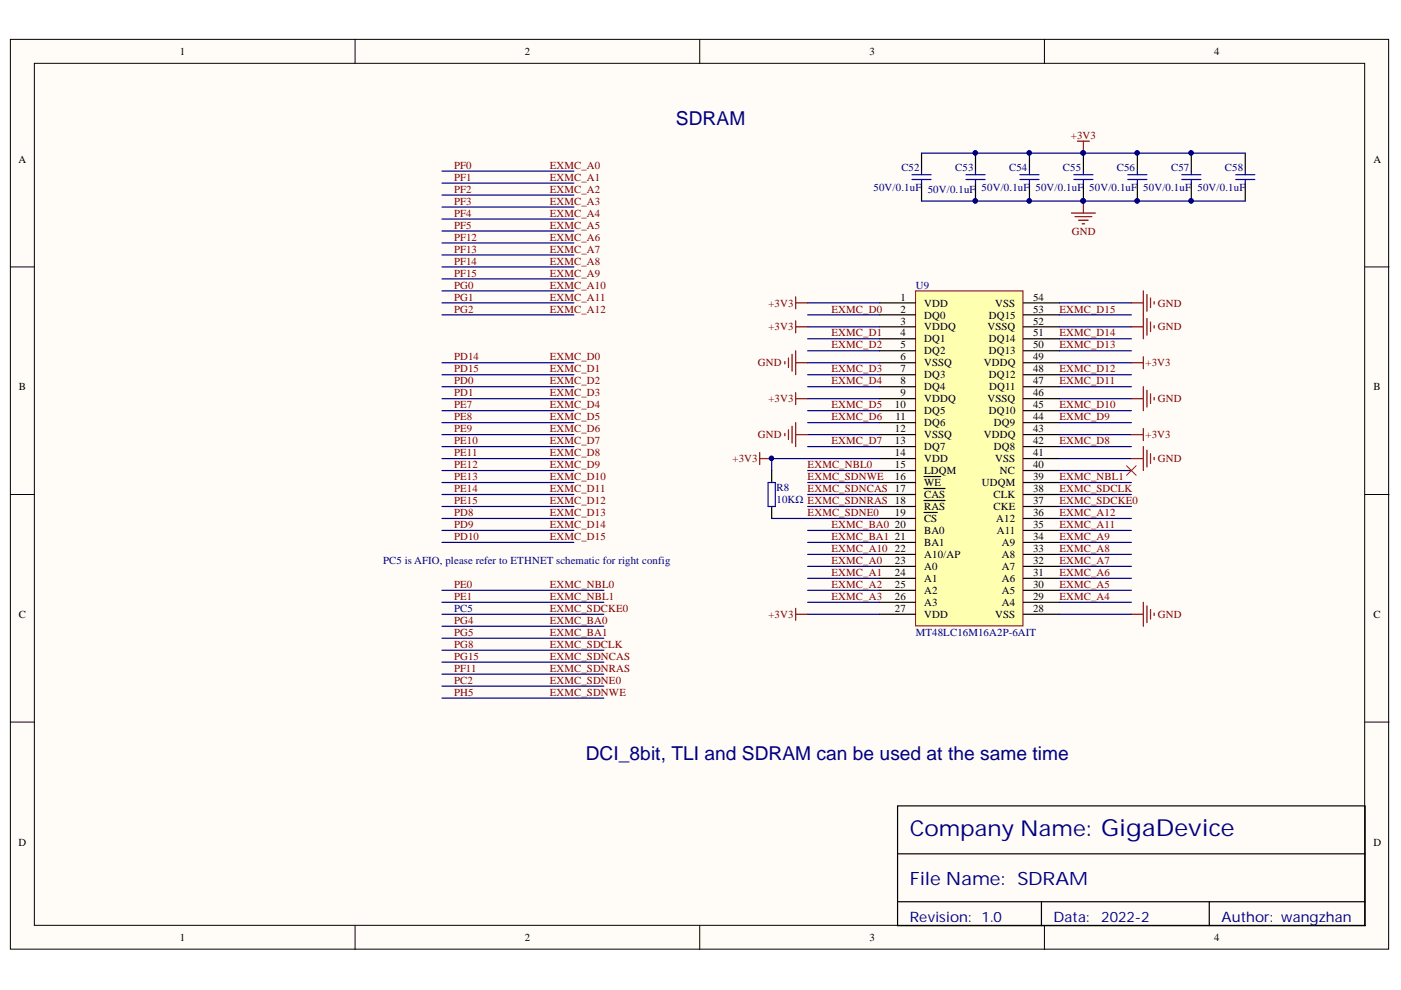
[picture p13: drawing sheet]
<svg xmlns="http://www.w3.org/2000/svg" width="297mm" height="210mm" viewBox="0 0 297 210" stroke-linecap="round" stroke-linejoin="round" font-family="sans-serif">
<defs><g id="words">
<text font-size="4.6" fill="#000080" x="192.9" y="177.3">Company Name: GigaDevice</text>
<g font-size="4.1" fill="#000080">
<text x="143.3" y="26.5">SDRAM</text>
<text x="124.2" y="161.1">DCI_8bit, TLI and SDRAM can be used at the same time</text>
</g>
<text font-size="3.9" fill="#000080" x="192.9" y="187.7">File Name: SDRAM</text>
<g font-size="3" fill="#000080">
<text x="192.9" y="195.4">Revision: 1.0</text>
<text x="223.3" y="195.4">Data:</text>
<text x="233.5" y="195.4">2022-2</text>
<text x="259" y="195.4">Author: wangzhan</text>
</g>
<g font-size="2.3">
<text x="38.2" y="11.7">1</text>
<text x="111.2" y="11.7">2</text>
<text x="184.3" y="11.7">3</text>
<text x="257.4" y="11.7">4</text>
<text x="3.9" y="34.5">A</text>
<text x="291.2" y="34.5">A</text>
<text x="190.9" y="63.7">1</text>
<text x="195.9" y="65">VDD</text>
<text x="211" y="65">VSS</text>
<text x="219" y="63.7">54</text>
<text x="190.9" y="66.3">2</text>
<text x="190.9" y="68.8">3</text>
<text x="190.9" y="71.3">4</text>
<text x="195.9" y="67.5">DQ0</text>
<text x="195.9" y="70.1">VDDQ</text>
<text x="209.4" y="70.1">VSSQ</text>
<text x="209.6" y="67.5">DQ15</text>
<text x="219" y="71.3">51</text>
<text x="219" y="68.8">52</text>
<text x="219" y="66.3">53</text>
<text x="190.9" y="73.9">5</text>
<text x="190.9" y="76.4">6</text>
<text x="195.9" y="72.6">DQ1</text>
<text x="195.9" y="75.1">DQ2</text>
<text x="195.9" y="77.7">VSSQ</text>
<text x="208.6" y="77.7">VDDQ</text>
<text x="209.6" y="75.1">DQ13</text>
<text x="209.6" y="72.6">DQ14</text>
<text x="219" y="76.4">49</text>
<text x="219" y="73.9">50</text>
<text x="4" y="82.8">B</text>
<text x="190.9" y="78.9">7</text>
<text x="190.9" y="81.5">8</text>
<text x="195.9" y="80.2">DQ3</text>
<text x="195.9" y="82.8">DQ4</text>
<text x="209.6" y="80.2">DQ12</text>
<text x="209.7" y="82.8">DQ11</text>
<text x="219" y="81.5">47</text>
<text x="219" y="78.9">48</text>
<text x="291.2" y="82.8">B</text>
<text x="189.8" y="86.6">10</text>
<text x="189.8" y="89.1">11</text>
<text x="190.9" y="84">9</text>
<text x="195.9" y="85.3">VDDQ</text>
<text x="195.9" y="87.8">DQ5</text>
<text x="209.4" y="85.3">VSSQ</text>
<text x="209.6" y="87.8">DQ10</text>
<text x="219" y="89.1">44</text>
<text x="219" y="86.6">45</text>
<text x="219" y="84">46</text>
<text x="189.8" y="91.6">12</text>
<text x="189.8" y="94.2">13</text>
<text x="195.9" y="90.4">DQ6</text>
<text x="195.9" y="92.9">VSSQ</text>
<text x="195.9" y="95.4">DQ7</text>
<text x="208.6" y="92.9">VDDQ</text>
<text x="210.7" y="95.4">DQ8</text>
<text x="210.7" y="90.4">DQ9</text>
<text x="219" y="94.2">42</text>
<text x="219" y="91.6">43</text>
<text x="189.8" y="96.7">14</text>
<text x="189.8" y="99.2">15</text>
<text x="189.8" y="101.8">16</text>
<text x="195.9" y="98">VDD</text>
<text x="195.9" y="100.5">LDQM</text>
<text x="211" y="98">VSS</text>
<text x="212" y="100.5">NC</text>
<text x="219" y="101.8">39</text>
<text x="219" y="99.2">40</text>
<text x="219" y="96.7">41</text>
<text x="195.9" y="103">WE</text>
<text x="195.9" y="105.7">CAS</text>
<text x="208.2" y="103">UDQM</text>
<text x="210.6" y="105.7">CLK</text>
<text x="219" y="106.9">37</text>
<text x="219" y="104.4">38</text>
<text x="189.8" y="109.5">19</text>
<text x="189.8" y="112">20</text>
<text x="195.9" y="108.2">RAS</text>
<text x="195.9" y="110.7">CS</text>
<text x="195.9" y="113.3">BA0</text>
<text x="210.6" y="108.2">CKE</text>
<text x="211.2" y="110.7">A12</text>
<text x="211.3" y="113.3">A11</text>
<text x="219" y="112">35</text>
<text x="219" y="109.5">36</text>
<text x="189.8" y="114.5">21</text>
<text x="189.8" y="117.1">22</text>
<text x="189.8" y="119.6">23</text>
<text x="195.9" y="115.8">BA1</text>
<text x="195.9" y="118.3">A10/AP</text>
<text x="212.4" y="118.3">A8</text>
<text x="212.4" y="115.8">A9</text>
<text x="219" y="119.6">32</text>
<text x="219" y="117.1">33</text>
<text x="219" y="114.5">34</text>
<text x="189.8" y="122.1">24</text>
<text x="189.8" y="124.7">25</text>
<text x="195.9" y="120.9">A0</text>
<text x="195.9" y="123.4">A1</text>
<text x="195.9" y="125.9">A2</text>
<text x="212.4" y="125.9">A5</text>
<text x="212.4" y="123.4">A6</text>
<text x="212.4" y="120.9">A7</text>
<text x="219" y="124.7">30</text>
<text x="219" y="122.1">31</text>
<text x="4" y="131">C</text>
<text x="189.8" y="127.2">26</text>
<text x="189.8" y="129.7">27</text>
<text x="195.9" y="128.5">A3</text>
<text x="195.9" y="131">VDD</text>
<text x="211" y="131">VSS</text>
<text x="212.4" y="128.5">A4</text>
<text x="219" y="129.7">28</text>
<text x="219" y="127.2">29</text>
<text x="291.2" y="131">C</text>
<text x="3.9" y="179.3">D</text>
<text x="291.2" y="179.3">D</text>
<text x="38.2" y="199.6">1</text>
<text x="111.2" y="199.6">2</text>
<text x="184.3" y="199.6">3</text>
<text x="257.4" y="199.6">4</text>
</g>
<g font-size="2.3" fill="#800000">
<text x="227.1" y="29.4">+3V3</text>
<text x="96.3" y="35.8">PF0</text>
<text x="116.6" y="35.8">EXMC_A0</text>
<text x="96.3" y="38.3">PF1</text>
<text x="96.3" y="40.8">PF2</text>
<text x="116.6" y="38.3">EXMC_A1</text>
<text x="116.6" y="40.8">EXMC_A2</text>
<text x="96.3" y="43.4">PF3</text>
<text x="96.3" y="46">PF4</text>
<text x="116.6" y="43.4">EXMC_A3</text>
<text x="116.6" y="46">EXMC_A4</text>
<text x="96.3" y="48.5">PF5</text>
<text x="96.3" y="51.1">PF12</text>
<text x="96.3" y="53.6">PF13</text>
<text x="116.6" y="48.5">EXMC_A5</text>
<text x="116.6" y="51.1">EXMC_A6</text>
<text x="116.6" y="53.6">EXMC_A7</text>
<text x="227.2" y="49.8">GND</text>
<text x="96.3" y="56.1">PF14</text>
<text x="96.3" y="58.7">PF15</text>
<text x="116.6" y="56.1">EXMC_A8</text>
<text x="116.6" y="58.7">EXMC_A9</text>
<text x="96.3" y="61.2">PG0</text>
<text x="96.3" y="63.7">PG1</text>
<text x="116.6" y="61.2">EXMC_A10</text>
<text x="116.6" y="63.7">EXMC_A11</text>
<text x="162.9" y="65">+3V3</text>
<text x="245.5" y="65">GND</text>
<text x="96.3" y="66.3">PG2</text>
<text x="116.6" y="66.3">EXMC_A12</text>
<text x="162.9" y="70.1">+3V3</text>
<text x="176.3" y="66.3">EXMC_D0</text>
<text x="176.3" y="71.3">EXMC_D1</text>
<text x="224.6" y="71.3">EXMC_D14</text>
<text x="224.6" y="66.3">EXMC_D15</text>
<text x="245.5" y="70.1">GND</text>
<text x="96.3" y="76.4">PD14</text>
<text x="116.6" y="76.4">EXMC_D0</text>
<text x="160.7" y="77.7">GND</text>
<text x="176.3" y="73.9">EXMC_D2</text>
<text x="224.6" y="73.9">EXMC_D13</text>
<text x="242.9" y="77.7">+3V3</text>
<text x="96.3" y="81.5">PD0</text>
<text x="96.3" y="78.9">PD15</text>
<text x="116.6" y="78.9">EXMC_D1</text>
<text x="116.6" y="81.5">EXMC_D2</text>
<text x="176.3" y="78.9">EXMC_D3</text>
<text x="176.3" y="81.5">EXMC_D4</text>
<text x="224.6" y="81.5">EXMC_D11</text>
<text x="224.6" y="78.9">EXMC_D12</text>
<text x="96.3" y="84">PD1</text>
<text x="96.3" y="86.6">PE7</text>
<text x="96.3" y="89.1">PE8</text>
<text x="116.6" y="84">EXMC_D3</text>
<text x="116.6" y="86.6">EXMC_D4</text>
<text x="116.6" y="89.1">EXMC_D5</text>
<text x="162.9" y="85.3">+3V3</text>
<text x="176.3" y="86.6">EXMC_D5</text>
<text x="176.3" y="89.1">EXMC_D6</text>
<text x="224.6" y="89.1">EXMC_D9</text>
<text x="224.6" y="86.6">EXMC_D10</text>
<text x="245.5" y="85.3">GND</text>
<text x="96.3" y="91.6">PE9</text>
<text x="96.3" y="94.2">PE10</text>
<text x="116.6" y="91.6">EXMC_D6</text>
<text x="116.6" y="94.2">EXMC_D7</text>
<text x="160.7" y="92.9">GND</text>
<text x="176.3" y="94.2">EXMC_D7</text>
<text x="224.6" y="94.2">EXMC_D8</text>
<text x="242.9" y="92.9">+3V3</text>
<text x="96.3" y="96.7">PE11</text>
<text x="96.3" y="99.2">PE12</text>
<text x="96.3" y="101.8">PE13</text>
<text x="116.6" y="96.7">EXMC_D8</text>
<text x="116.6" y="99.2">EXMC_D9</text>
<text x="116.6" y="101.8">EXMC_D10</text>
<text x="155.3" y="98">+3V3</text>
<text x="171.2" y="99.2">EXMC_NBL0</text>
<text x="171.2" y="101.8">EXMC_SDNWE</text>
<text x="224.6" y="101.8">EXMC_NBL1</text>
<text x="245.5" y="98">GND</text>
<text x="96.3" y="104.4">PE14</text>
<text x="96.3" y="106.9">PE15</text>
<text x="116.6" y="104.4">EXMC_D11</text>
<text x="116.6" y="106.9">EXMC_D12</text>
<text x="171.2" y="104.4">EXMC_SDNCAS 17</text>
<text x="224.6" y="106.9">EXMC_SDCKE0</text>
<text x="224.6" y="104.4">EXMC_SDCLK</text>
<text x="96.3" y="109.5">PD8</text>
<text x="96.3" y="112">PD9</text>
<text x="116.6" y="109.5">EXMC_D13</text>
<text x="116.6" y="112">EXMC_D14</text>
<text x="171.2" y="109.5">EXMC_SDNE0</text>
<text x="176.3" y="112">EXMC_BA0</text>
<text x="224.6" y="112">EXMC_A11</text>
<text x="224.6" y="109.5">EXMC_A12</text>
<text x="96.3" y="114.5">PD10</text>
<text x="116.6" y="114.5">EXMC_D15</text>
<text x="176.3" y="114.5">EXMC_BA1</text>
<text x="176.3" y="119.6">EXMC_A0</text>
<text x="176.3" y="117.1">EXMC_A10</text>
<text x="224.6" y="119.6">EXMC_A7</text>
<text x="224.6" y="117.1">EXMC_A8</text>
<text x="224.6" y="114.5">EXMC_A9</text>
<text x="96.3" y="124.7">PE0</text>
<text x="116.6" y="124.7">EXMC_NBL0</text>
<text x="176.3" y="122.1">EXMC_A1</text>
<text x="176.3" y="124.7">EXMC_A2</text>
<text x="224.6" y="124.7">EXMC_A5</text>
<text x="224.6" y="122.1">EXMC_A6</text>
<text x="96.3" y="127.2">PE1</text>
<text x="116.6" y="129.7">EXMC_SDCKE0</text>
<text x="116.6" y="127.2">EXMC_NBL1</text>
<text x="162.9" y="131">+3V3</text>
<text x="176.3" y="127.2">EXMC_A3</text>
<text x="224.6" y="127.2">EXMC_A4</text>
<text x="245.5" y="131">GND</text>
<text x="96.3" y="132.3">PG4</text>
<text x="96.3" y="134.8">PG5</text>
<text x="96.3" y="137.4">PG8</text>
<text x="116.6" y="132.3">EXMC_BA0</text>
<text x="116.6" y="134.8">EXMC_BA1</text>
<text x="116.6" y="137.4">EXMC_SDCLK</text>
<text x="96.3" y="142.4">PF11</text>
<text x="96.3" y="139.9">PG15</text>
<text x="116.6" y="139.9">EXMC_SDNCAS</text>
<text x="116.6" y="142.4">EXMC_SDNRAS</text>
<text x="96.3" y="147.5">PH5</text>
<text x="96.3" y="145">PC2</text>
<text x="116.6" y="147.5">EXMC_SDNWE</text>
<text x="116.6" y="145">EXMC_SDNE0</text>
</g>
<g font-size="2.3" fill="#000080">
<text x="185.2" y="40.6">50V/0.1uF</text>
<text x="191.1" y="36.3">C52</text>
<text x="196.7" y="40.8">50V/0.1uF</text>
<text x="202.5" y="36.3">C53</text>
<text x="208.1" y="40.6">50V/0.1uF</text>
<text x="213.9" y="36.3">C54</text>
<text x="219.5" y="40.6">50V/0.1uF</text>
<text x="225.4" y="36.3">C55</text>
<text x="231" y="40.6">50V/0.1uF</text>
<text x="236.8" y="36.3">C56</text>
<text x="242.4" y="40.6">50V/0.1uF</text>
<text x="248.3" y="36.3">C57</text>
<text x="253.9" y="40.6">50V/0.1uF</text>
<text x="259.7" y="36.3">C58</text>
<text x="194.2" y="61.2">U9</text>
<text x="164.6" y="104.1">R8</text>
<text x="164.6" y="106.7">10KΩ EXMC_SDNRAS 18</text>
<text x="81.2" y="119.6">PC5 is AFIO, please refer to ETHNET schematic for right config</text>
<text x="96.3" y="129.7">PC5</text>
<text x="194.2" y="134.8">MT48LC16M16A2P-6AIT</text>
</g>
</g></defs>
<g fill="#fffcf8" stroke="#000" stroke-width=".21">
<path d="M2.2 8.3h292.2v192.9h-292.2z"/>
<path d="M7.3 13.4h282v182.8h-282z"/>
</g>
<path d="M75.3 8.3v5.1M148.4 8.3v5.1M221.4 8.3v5.1M2.2 56.6h5.1M289.4 56.6h5.1M2.2 104.8h5.1M289.4 104.8h5.1M2.2 153.1h5.1M289.4 153.1h5.1M75.3 196.3v5M148.4 196.3v5M221.4 196.3v5" fill="none" stroke="#000" stroke-width=".21"/>
<path d="M190.3 170.9h99.1v25.4h-99.1zM190.3 181h99.1M190.3 191.2h99.1M220.8 191.2v5.1M256.4 191.2v5.1" fill="none" stroke="#000" stroke-width=".25"/>
<path d="M194.1 61.7h22.8v71h-22.8z" fill="#ffffb0" stroke="#800000" stroke-width=".21"/>
<g fill="none" stroke="#000" stroke-width=".25">
<path d="M195.4 32.5v3.8M195.4 38.8v3.8M206.8 32.5v3.8M206.8 38.8v3.8M218.3 32.5v3.8M218.3 38.8v3.8M229.7 32.5v3.8M229.7 38.8v3.8M241.1 32.5v3.8M241.1 38.8v3.8M252.6 32.5v3.8M252.6 38.8v3.8"/>
<path d="M264 32.5v3.8M264 38.8v3.8M186.5 64.2h7.6M186.5 66.8h7.6M186.5 69.3h7.6M186.5 71.8h7.6M186.5 74.4h7.6M186.5 76.9h7.6M186.5 79.5h7.6M217 64.2h7.6M217 66.8h7.6M217 69.3h7.6"/>
<path d="M217 71.8h7.6M217 74.4h7.6M217 76.9h7.6M217 79.5h7.6M163.6 99.8v2.5M186.5 82h7.6M186.5 84.5h7.6M186.5 87.1h7.6M186.5 89.6h7.6M186.5 92.1h7.6M186.5 94.7h7.6M186.5 97.2h7.6"/>
<path d="M186.5 99.8h7.6M217 82h7.6M217 84.5h7.6M217 87.1h7.6M217 89.6h7.6M217 92.1h7.6M217 94.7h7.6M217 97.2h7.6M217 99.8h7.6M163.6 107.4v2.5M186.5 102.3h7.6M186.5 104.8h7.6"/>
<path d="M186.5 107.4h7.6M186.5 109.9h7.6M186.5 112.5h7.6M186.5 115h7.6M186.5 117.5h7.6M195.9 101h3.6M195.9 103.6h4.5M195.9 106.1h4.5M195.9 108.7h2.8M217 102.3h7.6M217 104.8h7.6M217 107.4h7.6"/>
<path d="M217 109.9h7.6M217 112.5h7.6M217 115h7.6M217 117.5h7.6M186.5 120.1h7.6M186.5 122.6h7.6M186.5 125.2h7.6M186.5 127.7h7.6M186.5 130.2h7.6M217 120.1h7.6M217 122.6h7.6M217 125.2h7.6"/>
<path d="M217 127.7h7.6M217 130.2h7.6"/>
</g>
<g fill="none" stroke="#800000" stroke-width=".25">
<path d="M228.4 29.9h2.6M229.7 29.9v2.6M227.2 45.2h5M227.9 45.9h3.6M228.7 46.7h2M229.4 47.5h.6M229.7 42.6v2.6M166.4 76.7v.5M167.2 75.9v2M167.9 75.1v3.6M168.7 62.9v2.6M168.7 68v2.6"/>
<path d="M168.7 74.4v5.1M168.7 76.9h2.5M168.7 69.3h2.5M168.7 64.2h2.5M239.9 76.9h2.5M239.9 69.3h2.5M239.9 64.2h2.5M242.4 61.7v10.1M242.4 75.6v2.6M243.2 62.4v3.6M243.2 67.5v3.6M243.9 63.2v2"/>
<path d="M243.9 68.3v2M244.7 64v.5M244.7 69v.5M161.1 96v2.5M161.1 97.2h2.5M166.4 91.9v.5M167.2 91.1v2.1M167.9 90.4v3.5M168.7 83.3v2.5M168.7 89.6v5.1M168.7 84.5h2.5M168.7 92.1h2.5"/>
<path d="M239.9 84.5h2.5M239.9 97.2h2.5M239.9 92.1h2.5M242.4 82v5.1M242.4 90.9v2.5M242.4 94.7v5.1M243.2 82.8v3.5M243.2 95.5v3.5M243.9 83.5v2M243.9 96.2v2M244.7 84.3v.5M244.7 97v.5"/>
<path d="M168.7 129v2.5M168.7 130.2h2.5M239.9 130.2h2.5M242.4 127.7v5.1M243.2 128.5v3.5M243.9 129.2v2.1M244.7 130v.5"/>
</g>
<g fill="#000080" stroke="#000080" stroke-width=".21">
<circle cx="229.6" cy="32.4" r=".46"/>
<circle cx="229.6" cy="42.6" r=".47"/>
<circle cx="163.6" cy="97.2" r=".46"/>
<circle cx="206.8" cy="42.6" r=".46"/>
<circle cx="206.8" cy="32.4" r=".46"/>
<circle cx="218.2" cy="42.6" r=".46"/>
<circle cx="218.2" cy="32.4" r=".46"/>
<circle cx="241.1" cy="42.6" r=".46"/>
<circle cx="241.1" cy="32.4" r=".46"/>
<circle cx="252.5" cy="42.6" r=".46"/>
<circle cx="252.5" cy="32.4" r=".46"/>
</g>
<g fill="none" stroke="#000080" stroke-width=".25">
<path d="M93.7 38.8h28M93.7 36.3h28M195.4 32.5h68.6M93.7 59.1h28M93.7 56.6h28M93.7 54.1h28M93.7 51.5h28M93.7 49h28M93.7 46.4h28M93.7 43.9h28M93.7 41.4h28M195.4 42.6h68.6"/>
<path d="M93.7 64.2h28M93.7 66.8h28M93.7 76.9h28M93.7 79.5h28M93.7 61.7h28M171.2 64.2h15.3M171.2 66.8h15.3M171.2 69.3h15.3M171.2 71.8h15.3M171.2 74.4h15.3M171.2 76.9h15.3M171.2 79.5h15.3"/>
<path d="M224.6 64.2h15.3M224.6 66.8h15.3M224.6 69.3h15.3M224.6 71.8h15.3M224.6 74.4h15.3M224.6 76.9h15.3M224.6 79.5h15.3M93.7 82h28M93.7 84.5h28M93.7 87.1h28M93.7 89.6h28M93.7 92.1h28"/>
<path d="M93.7 94.7h28M93.7 99.8h28M93.7 97.2h28M171.2 82h15.3M171.2 84.5h15.3M171.2 87.1h15.3M171.2 89.6h15.3M171.2 92.1h15.3M171.2 94.7h15.3M171.2 99.8h15.3M186.5 97.2h-22.9v2.6M224.6 82h15.3"/>
<path d="M224.6 84.5h15.3M224.6 87.1h15.3M224.6 89.6h15.3M224.6 92.1h15.3M224.6 94.7h15.3M224.6 99.8h15.3M224.6 97.2h15.3M93.7 102.3h28M93.7 104.8h28M93.7 107.4h28M93.7 112.5h28M93.7 115h28"/>
<path d="M93.7 109.9h28M163.6 109.9h22.9M171.2 102.3h15.3M171.2 104.8h15.3M171.2 107.4h15.3M171.2 112.5h15.3M171.2 115h15.3M171.2 117.5h15.3M224.6 102.3h15.3M224.6 104.8h15.3M224.6 107.4h15.3M224.6 112.5h15.3"/>
<path d="M224.6 115h15.3M224.6 117.5h15.3M224.6 109.9h15.3M93.7 125.2h34.3M93.7 127.7h34.3M93.7 130.2h34.3M93.7 132.8h34.3M93.7 135.3h34.3M93.7 137.9h34.3M171.2 120.1h15.3M171.2 122.6h15.3M171.2 125.2h15.3"/>
<path d="M171.2 127.7h15.3M171.2 130.2h15.3M224.6 120.1h15.3M224.6 122.6h15.3M224.6 125.2h15.3M224.6 127.7h15.3M224.6 130.2h15.3M93.7 140.4h34.3M93.7 142.9h34.3M93.7 145.5h34.3M93.7 148h34.3"/>
</g>
<path d="M238.9 98.8l2 2M240.9 98.8l-2 2" fill="none" stroke="#f00" stroke-width=".21"/>
<g fill="none" stroke="#00f" stroke-width=".25">
<path d="M193.4 37h4M193.4 38.1h4M195.4 36.3v.7M195.4 38.1v.7M204.8 37h4.1M204.8 38.1h4.1M206.8 36.3v.7M206.8 38.1v.7M216.2 37h4.1M216.2 38.1h4.1M218.3 36.3v.7M218.3 38.1v.7"/>
<path d="M227.7 37h4M227.7 38.1h4M229.7 36.3v.7M229.7 38.1v.7M239.1 37h4.1M239.1 38.1h4.1M241.1 36.3v.7M241.1 38.1v.7M250.5 37h4.1M250.5 38.1h4.1M252.6 36.3v.7M252.6 38.1v.7"/>
<path d="M262 37h4.1M262 38.1h4.1M264 36.3v.7M264 38.1v.7M162.8 102.3h1.6v5.1h-1.6z"/>
</g>
<use href="#words"/>
</svg>
